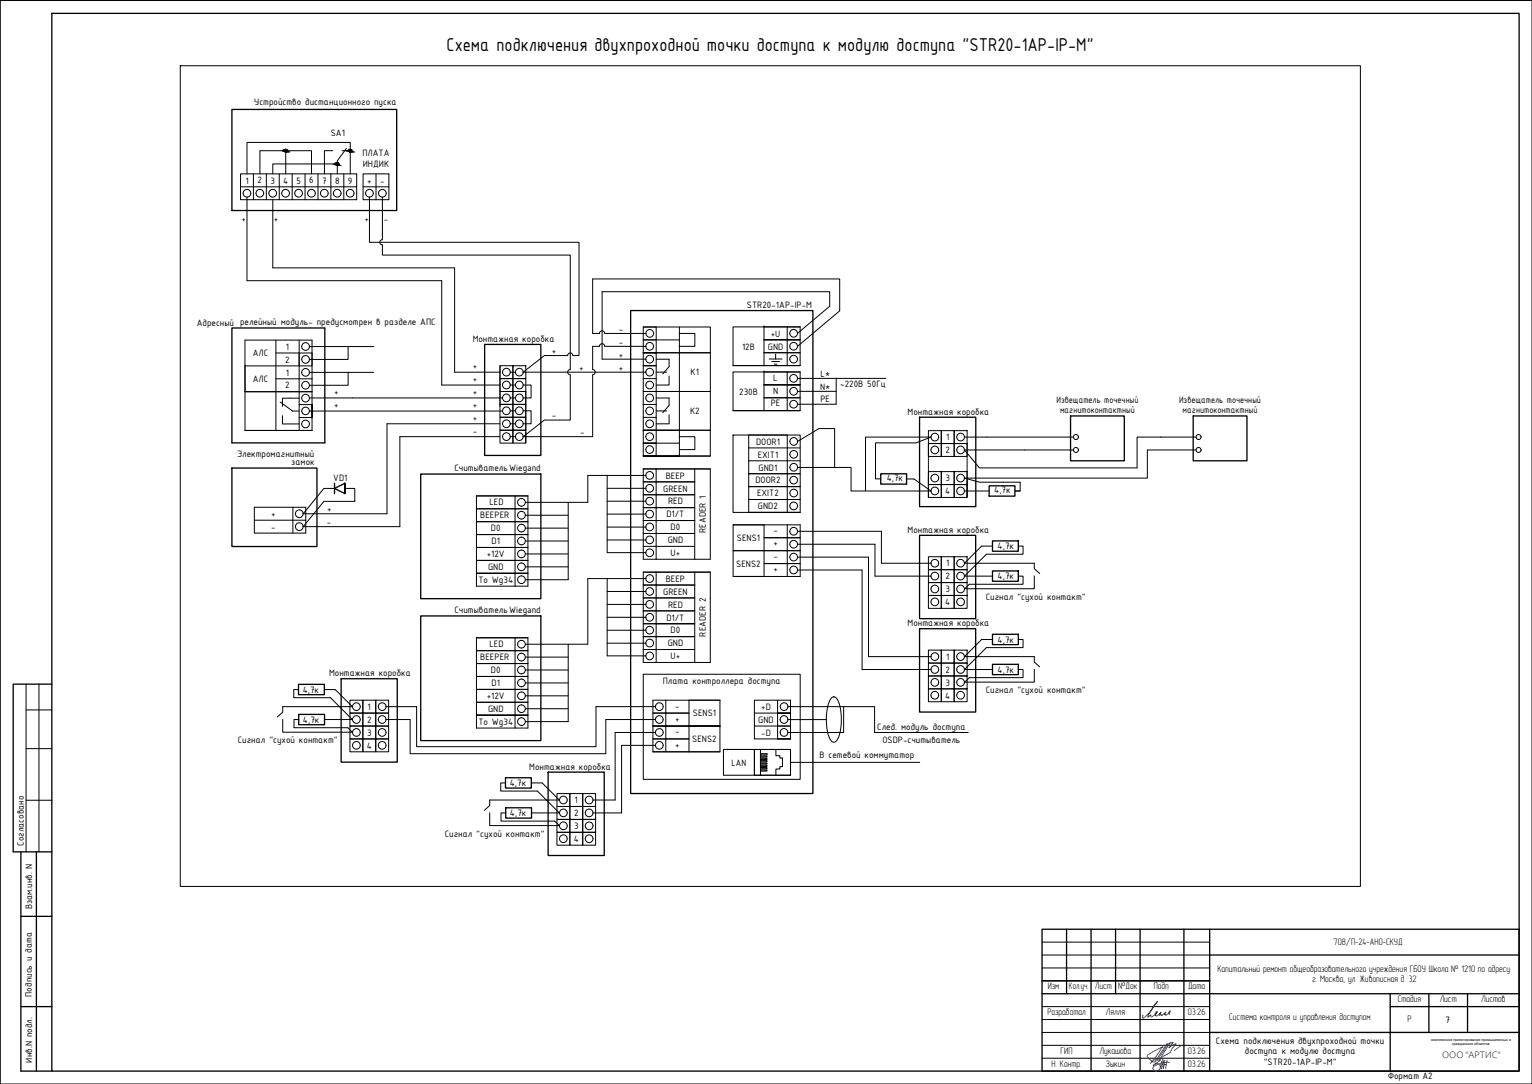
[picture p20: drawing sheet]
<svg xmlns="http://www.w3.org/2000/svg" width="594mm" height="420mm" viewBox="0 0 594 420" stroke-linecap="round" stroke-linejoin="round" font-family="sans-serif">
<defs><g id="words">
<text font-size="7.8" x="173.2" y="19.8">Схема подключения двухпроходной точки доступа к модулю доступа &quot;STR20-1AP-IP-M&quot;</text>
<g font-size="3.9">
<text x="98.6" y="40.7">Устройство дистанционного пуска</text>
<text x="128.2" y="52.7">SA1</text>
<text x="140.6" y="60.6">ПЛАТА</text>
<text x="140.7" y="64.8">ИНДИК</text>
<text x="95.2" y="71.1">1</text>
<text x="99.9" y="71">2</text>
<text x="104.9" y="71.1">3</text>
<text x="109.8" y="71.1">4</text>
<text x="114.9" y="71.1">5</text>
<text x="119.9" y="71">6</text>
<text x="124.9" y="71.1">7</text>
<text x="129.9" y="71.1">8</text>
<text x="134.9" y="71.1">9</text>
<text x="142.4" y="71.1">+</text>
<text x="147.4" y="71.1">-</text>
<text x="93.6" y="86.2">+</text>
<text x="106.2" y="86.2">+</text>
<text x="141.3" y="86.2">+</text>
<text x="148.8" y="86.2">-</text>
<text x="289.7" y="119.2">STR20-1AP-IP-M</text>
<text x="76.3" y="126.3">Адресный релейный модуль- предусмотрен в разделе АПС</text>
<text x="240" y="128.7">-</text>
<text x="298.9" y="130.5">+U</text>
<text x="110.9" y="135.6">1</text>
<text x="183.3" y="132.5">Монтажная коробка</text>
<text x="213.9" y="137.1">+</text>
<text x="240" y="133.7">-</text>
<text x="287.8" y="135.5">12В</text>
<text x="297.8" y="135.5">GND</text>
<text x="98" y="138.1">АЛС</text>
<text x="110.6" y="140.6">2</text>
<text x="183.4" y="142.9">+</text>
<text x="224.6" y="143.7">+</text>
<text x="240" y="143.7">+</text>
<text x="240" y="138.7">+</text>
<text x="98" y="148.1">АЛС</text>
<text x="110.9" y="145.6">1</text>
<text x="183.4" y="148.1">+</text>
<text x="267.8" y="145.5">К1</text>
<text x="299.9" y="147.6">L</text>
<text x="318.2" y="146">L*</text>
<text x="110.6" y="150.6">2</text>
<text x="129.6" y="153.2">+</text>
<text x="183.4" y="153.1">+</text>
<text x="286.6" y="152.9">230В</text>
<text x="299.8" y="152.5">N</text>
<text x="318" y="151">N*</text>
<text x="318.1" y="156">PE</text>
<text x="325.8" y="150.1">~220В 50Гц</text>
<text x="129.6" y="158.3">+</text>
<text x="183.4" y="158.2">+</text>
<text x="267.6" y="160.5">К2</text>
<text x="298.9" y="157.5">PE</text>
<text x="352" y="160.7">Монтажная коробка</text>
<text x="409.7" y="156.1">Извещатель точечный</text>
<text x="411" y="160.2">магнитоконтактный</text>
<text x="457.2" y="156.1">Извещатель точечный</text>
<text x="458.6" y="160.2">магнитоконтактный</text>
<text x="183.4" y="163.1">+</text>
<text x="213.9" y="162.1">-</text>
<text x="183.4" y="168.1">-</text>
<text x="225" y="168.5">-</text>
<text x="293.2" y="172.4">DOOR1</text>
<text x="366.9" y="170.7">1</text>
<text x="91.9" y="177.2">Электромагнитный</text>
<text x="293.8" y="177.4">EXIT1</text>
<text x="366.6" y="175.7">2</text>
<text x="112.9" y="180.4">замок</text>
<text x="176.2" y="182.5">СчитывательWiegand</text>
<text x="258.2" y="185.5">BEEP</text>
<text x="294.2" y="182.4">GND1</text>
<text x="129.3" y="186.5">VD1</text>
<text x="257.2" y="190.5">GREEN</text>
<text x="292.9" y="187.4">DOOR2</text>
<text x="343.8" y="186.6">4,7к</text>
<text x="366.5" y="191.6">4</text>
<text x="366.6" y="186.6">3</text>
<text x="385.5" y="191.3">4,7к</text>
<text x="189.8" y="195.9">LED</text>
<text x="259.1" y="195.5">RED</text>
<text x="293.6" y="192.4">EXIT2</text>
<text x="293.9" y="197.4">GND2</text>
<text x="105.2" y="200.4">+</text>
<text x="126.7" y="203.4">-</text>
<text x="126.8" y="198.6">+</text>
<text x="186.3" y="200.9">BEEPER</text>
<text x="258.4" y="200.5">D1/T</text>
<text x="105.2" y="205.4">-</text>
<text x="190.4" y="206">D0</text>
<text x="260" y="205.5">D0</text>
<text x="273.7" y="206.5" transform="rotate(-90 273.7 206.5)">READER 1</text>
<text x="285.8" y="209.7">SENS1</text>
<text x="299.9" y="206.7">-</text>
<text x="351.9" y="206.5">Монтажная коробка</text>
<text x="188.7" y="216">+12V</text>
<text x="190.6" y="210.9">D1</text>
<text x="258.9" y="210.5">GND</text>
<text x="260" y="215.5">U+</text>
<text x="299.9" y="211.8">+</text>
<text x="386.9" y="212.9">4,7к</text>
<text x="189.2" y="221">GND</text>
<text x="285.5" y="219.7">SENS2</text>
<text x="299.9" y="216.7">-</text>
<text x="299.9" y="221.8">+</text>
<text x="366.9" y="219.6">1</text>
<text x="185.5" y="226">To Wg34</text>
<text x="258.2" y="225.5">BEEP</text>
<text x="366.6" y="224.6">2</text>
<text x="386.9" y="224.6">4,7к</text>
<text x="257.2" y="230.5">GREEN</text>
<text x="366.6" y="229.6">3</text>
<text x="382.3" y="232.6">Сигнал &quot;сухой контакт&quot;</text>
<text x="176.2" y="237.5">СчитывательWiegand</text>
<text x="259.1" y="235.5">RED</text>
<text x="366.5" y="234.5">4</text>
<text x="258.4" y="240.5">D1/T</text>
<text x="260" y="245.5">D0</text>
<text x="351.9" y="242.7">Монтажная коробка</text>
<text x="189.8" y="250.9">LED</text>
<text x="258.9" y="250.5">GND</text>
<text x="273.7" y="246.8" transform="rotate(-90 273.7 246.8)">READER 2</text>
<text x="386.9" y="249.1">4,7к</text>
<text x="186.3" y="255.9">BEEPER</text>
<text x="260" y="255.5">U+</text>
<text x="366.9" y="255.8">1</text>
<text x="127.6" y="262.1">Монтажная коробка</text>
<text x="190.4" y="260.9">D0</text>
<text x="366.6" y="260.8">2</text>
<text x="386.9" y="260.8">4,7к</text>
<text x="117.4" y="268.5">4,7к</text>
<text x="190.6" y="266">D1</text>
<text x="257" y="265.1">Плата контроллера доступа</text>
<text x="366.6" y="265.7">3</text>
<text x="382.3" y="268.8">Сигнал &quot;сухой контакт&quot;</text>
<text x="142.6" y="275.1">1</text>
<text x="188.7" y="271">+12V</text>
<text x="189.2" y="275.9">GND</text>
<text x="261.8" y="274.7">-</text>
<text x="295.2" y="275.1">+D</text>
<text x="366.5" y="270.7">4</text>
<text x="117.5" y="280.2">4,7к</text>
<text x="142.3" y="280.2">2</text>
<text x="185.5" y="280.9">To Wg34</text>
<text x="261.8" y="279.8">+</text>
<text x="268.7" y="277.6">SENS1</text>
<text x="294" y="280.1">GND</text>
<text x="142.3" y="285.2">3</text>
<text x="261.8" y="284.7">-</text>
<text x="268.4" y="287.7">SENS2</text>
<text x="295.2" y="285.2">-D</text>
<text x="340.2" y="282.9">След. модуль доступа</text>
<text x="342.2" y="287.8">OSDP-считыватель</text>
<text x="92.2" y="288.2">Сигнал &quot;сухой контакт&quot;</text>
<text x="142.2" y="290.2">4</text>
<text x="261.8" y="289.8">+</text>
<text x="317.8" y="293.9">В сетевой коммутатор</text>
<text x="205.2" y="298.3">Монтажная коробка</text>
<text x="283.7" y="296.7">LAN</text>
<text x="197.7" y="304.7">4,7к</text>
<text x="222.8" y="311.3">1</text>
<text x="197.8" y="316.4">4,7к</text>
<text x="222.6" y="316.4">2</text>
<text x="222.6" y="321.4">3</text>
<text x="9.3" y="327.9" transform="rotate(-90 9.3 327.9)">Согласовано</text>
<text x="172.5" y="324.4">Сигнал &quot;сухой контакт&quot;</text>
<text x="222.5" y="326.3">4</text>
<text x="12.4" y="352.5" transform="rotate(-90 12.4 352.5)">Взам.инв. N</text>
<text x="12.4" y="386.3" transform="rotate(-90 12.4 386.3)">Подпись и дата</text>
<text x="560.5" y="396.3">7</text>
<text x="471.5" y="404.5">Схема подключения двухпроходной точки</text>
<text x="12.5" y="411.9" transform="rotate(-90 12.5 411.9)">Инв.N подл.</text>
<text x="482.8" y="408.7">доступа к модулю доступа</text>
<text x="490.1" y="412.8">&quot;STR20-1AP-IP-M&quot;</text>
<text x="538.1" y="418.2">Формат А2</text>
</g>
<text font-size="3.8" x="559.2" y="410">ООО &quot;АРТИС&quot;</text>
<g font-size="3.7">
<text x="517.1" y="366.2">708/П-24-АНО-СКУД</text>
<text x="472.1" y="376.6">Капитальный ремонт общеобразовательного учреждения ГБОУ Школа № 1210 по адресу:</text>
<text x="406.3" y="383.5">Изм.</text>
<text x="414.5" y="383.5">Кол.уч.</text>
<text x="424.5" y="383.5">Лист</text>
<text x="433.6" y="383.5">№Док</text>
<text x="447.4" y="383.5">Подп.</text>
<text x="460.7" y="383.5">Дата</text>
<text x="508.8" y="380.8">г. Москва, ул. Живописная д. 32</text>
<text x="542" y="388.5">Стадия</text>
<text x="558.3" y="388.5">Лист</text>
<text x="574.4" y="388.5">Листов</text>
<text x="406.1" y="393.5">Разработал</text>
<text x="428.9" y="393.5">Лялля</text>
<text x="460.7" y="393.5">03.26</text>
<text x="476.7" y="395.3">Система контроля и управления доступом</text>
<text x="545.8" y="396">Р</text>
<text x="407.7" y="413.7">Н. Контр.</text>
<text x="411.3" y="408.5">ГИП</text>
<text x="426.3" y="408.5">Лукашова</text>
<text x="428.9" y="413.5">Зыкин</text>
<text x="460.7" y="408.5">03.26</text>
<text x="460.7" y="413.5">03.26</text>
</g>
<g font-size="1.4">
<text x="554.9" y="403.3">комплексное проектирование промышленных и</text>
<text x="563.2" y="405">гражданских объектов</text>
</g>
</g></defs>
<g fill="none" stroke="#000" stroke-width=".39">
<path d="M69.9 25.5h457.6v318.1h-457.6zM110.8 58.4v9M129 58.4h-3.2v9M132.6 58.4h3.2M134.3 57.5l-3.5 4.8v5.1M93.3 67.4h45v10h-45zM93.3 72.4h45M95.8 67.4v-12.2h40v12.2M98.3 67.4v10M100.8 67.4v-9h20v9M103.3 67.4v10M108.3 67.4v10"/>
<path d="M113.3 67.4v10M118.3 67.4v10M123.3 67.4v10M128.3 67.4v10M130.8 63.5h-25v3.9M133.3 67.4v10M140.8 67.4h10v10h-10zM140.8 72.4h10M145.8 67.4v10M229.8 108.1v21.1M107 136.8h14v5h-26v-10h26v15M107 131.8v35"/>
<path d="M116 136.8v5M116 131.8v25M120 134.3h24.9M135 134.3v5h-15M233.5 139.2h16.9M249.4 136.7h26.1v30.1h-26.1h14.1M249.4 136.7h5.1l-.1 40.1M249.4 131.7h14.1M254.4 139.2h5.1v2.9l-2.5 2.8M254.5 126.7h-5.1h5.1v10h-5.1M263.5 126.7v50.1h-9.1h21M263.5 129.2h5.9v5h-5.9"/>
<path d="M296.3 126.7h.1M296.3 126.7h-12v15M296.3 126.7h14M296.3 126.7v15M296.3 136.7h14M296.3 126.7h9M296.3 131.7h14M298.3 139.1h5M300.8 137.3v1.8M305.3 131.7h5h-5M95 151.8h26v10v-5h-5M95 151.8v15h26v-5h-5"/>
<path d="M107 146.8h14M108.7 155.8l4.8 3.5h2.5M116 154.3h-6.5v3.2M116 156.8v10M120 154.2h74.9M120 144.3h24.9M121 146.8v5h-26v-10v10M135 144.3v5h-15M193.9 141.8h5v4.9h-5zM193.9 156.7h5v5h-5zM193.9 151.7h5v5h-5zM193.9 146.7h5v5h-5z"/>
<path d="M198.9 151.7h5v5h-5zM198.9 156.7h5v5h-5zM198.9 146.7h5v5h-5zM198.9 141.8h5v4.9h-5zM249.4 151.7h26.1M249.4 156.8h5.1M249.4 146.7h5M254.4 141.8h-5h5.1M254.4 144.3h4.1M254.5 154.3h5v2.8l-2.5 2.9M254.5 159.3h4M259.5 145.8v3.4h-5"/>
<path d="M284.3 141.7h26v-15h-5v15M284.3 141.7h26M284.3 159.2h26v-15h-5v15M284.3 159.2h26M296.3 144.2h.1M296.3 144.2h-12v15M296.3 144.2h14M296.3 144.2v15M296.3 149.2h14M296.3 144.2h9M296.3 154.2h14M299.3 140.1h3"/>
<path d="M300.3 141.2h1M305.3 149.2h5h-5M309.3 151.7h15M309.3 146.7h34.1M324.3 146.7l-.1 10h-14.9M109.5 161.1v3.2h6.5M193.9 161.7h5v5.1h-5zM193.9 166.8h5v4.9h-5zM198.9 161.7h5v5.1h-5zM198.9 166.8h5v4.9h-5zM249.4 161.8h5M249.4 176.8h5.1"/>
<path d="M249.4 171.8h14.1M254.4 176.8h-5h5M259.5 160.8v3.5h-5M290.3 178.6v5h15v10h5h-5M290.3 178.6v-10h15v15h5h-20v5M290.3 173.6h20M290.3 178.6h20M317.6 166.1l-8.3 5M323.7 166.1v15M360 166.9h5v5h-5zM360 171.9h5v5h-5zM361 169.4l-5.7 2.3h-15.8v13.9h2"/>
<path d="M365 166.9h5v5h-5zM365 171.9h5v5h-5zM370 166.9h5v5h-5zM370 171.9h5v5h-5zM374 174.4l5.8 7h61.1M374 174.4h23.4M98.6 196.6h20v10h-20zM113.6 196.6v10M117.6 199.1h32.5M129.7 189.3h-4.1l-8 9.8M133.7 189.3h3.9v5h-12l-8 9.8M184.8 197.2h19.9h-5v5"/>
<path d="M184.8 192.2h19.9M184.8 192.2h14.9M184.8 192.2v35h14.9M203.7 199.7h16.6M203.7 194.7h24.2M204.7 192.2h-5v5M204.7 192.2v35h-5v-5h5M220.3 194.7v30h-16.6M227.9 184.3h22.5M235.5 189.3h14.9M235.5 184.3v29.9h14.9M235.5 194.3h14.9"/>
<path d="M235.5 199.3h14.9M249.4 181.8v35h26v-35M249.4 191.8h20zM249.4 181.8h26M249.4 196.8h20M249.4 186.8h20M249.4 181.8h5M254.4 181.8h21M254.4 181.8v25M269.4 181.8v35M290.3 193.6h15v5h5h-20zM290.3 188.6v5h15"/>
<path d="M290.3 188.6h20M351.6 185.7h2.8l6.6 4.6M360 182.8h5v5h-5zM360 187.8h5v5h-5zM365 182.8h5v5h-5zM365 187.8h5v5h-5zM370 182.8h5v5h-5zM370 187.8h5v5h-5zM374 185.3l5.9 1.6h15.7v3.4h-2M374 190.3h9.6M393.8 190.3h1.8M98.6 201.6h20"/>
<path d="M117.6 204.1h37.5M184.8 212.2h19.9h-5v5h-14.9h19.9h-5v5M184.8 202.2h19.9h-5v5h-14.9h19.9h-5v5M203.7 204.7h16.6M203.7 209.7h16.6M203.7 214.7h16.6M203.7 219.7h16.6M235.4 209.3h15M235.5 204.3h14.9M249.4 201.8h5M249.4 211.8h20M269.4 201.8h-15h15"/>
<path d="M269.4 206.8h-20h5v10M296.3 203.4v20h-12v-10h12M296.3 218.4h14M296.3 208.4h14M305.3 203.4v20M309.3 205.9h32.5M309.3 210.9h30M309.3 215.9h27.5M310.3 213.4h-26v-10h26v20h-5M341.8 218.3h19.2M360 215.8h5v5h-5zM365 215.8h5v5h-5z"/>
<path d="M370 215.8h5v5h-5zM374 218.3h27.1M384.9 211.7h-4.2l-6.7 6.6M394.9 211.7h1.8v3.1h-14.2l-8.5 8.5M184.8 222.2h19.9zM235.5 224.3v29.9h14.9M235.5 229.3h14.9M235.5 234.3h14.9M235.5 239.3h14.9M249.4 221.8v35h26v-35M249.4 231.8h20zM249.4 221.8h26"/>
<path d="M249.4 236.8h20M249.4 226.8h20M249.4 221.8h5M250.4 224.3h-22.5v25.4h-24.2M254.4 221.8h21M254.4 221.8v25M269.4 221.8v35M284.3 223.4h21M309.3 220.9h25M339.3 223.3h21.7M360 220.8h5v5h-5zM360 225.8h5v5h-5z"/>
<path d="M360 230.8h5v5h-5zM365 220.8h5v5h-5zM365 225.8h5v5h-5zM365 230.8h5v5h-5zM370 220.8h5v5h-5zM370 225.8h5v5h-5zM370 230.8h5v5h-5zM374 223.3h10.9M394.9 223.3h1.8v3.2h-20.8l-1.9 1.8M401.1 223.2v5h-27.1M184.8 257.2h19.9h-5v5h-14.9h19.9h-5v5M184.8 252.2h19.9h-5v5"/>
<path d="M184.8 247.2h19.9M184.8 247.2v35h14.9M184.8 247.2h14.9M203.7 254.7h16.6M203.7 259.7h16.6M204.7 247.2h-5v5M204.7 247.2v35h-5v-5h5M220.3 249.7v30h-16.6M235.4 249.3h15M235.5 244.3h14.9M249.4 241.8h5M249.4 251.8h20"/>
<path d="M254.4 241.8h15h-15M269.4 246.8h-20h5v10M334.3 259.5h26.7M336.8 254.5h24.2M360 252h5v5h-5zM360 257h5v5h-5zM365 252h5v5h-5zM365 257h5v5h-5zM370 252h5v5h-5zM370 257h5v5h-5zM374 254.5h27.1M374 259.5h10.9"/>
<path d="M384.9 247.9h-4.2l-6.7 6.6M394.9 259.5h1.8v3.2h-20.8l-1.9 1.8M394.9 247.9h1.8v3.1h-14.2l-8.5 8.5M401.1 259.4v5h-27.1M109.6 278.8v5h27.1M109.6 273.9h27.1M115.8 267.3h-1.9v3.1h14.2l8.5 8.5M115.8 278.9h-1.8v3.2h20.9l1.8 1.8M125.8 267.3h4.2l6.6 6.6M125.8 278.9h10.9M135.7 271.4h5v5h-5zM135.7 276.4h5v5h-5z"/>
<path d="M140.7 271.4h5v5h-5zM140.7 276.4h5v5h-5zM145.7 271.4h5v5h-5zM145.7 276.4h5v5h-5zM149.7 278.9h9.3M149.7 273.9h11.9M184.8 267.2h19.9h-5v5h-14.9h19.9h-5v5M184.8 277.2h19.9zM203.7 264.7h16.6M203.7 269.7h16.6M203.7 274.7h16.6M231.1 273.9h23.1"/>
<path d="M234.9 278.9h19.3M253.2 276.4h14M258.2 271.4h9v10M258.2 271.4h-5v20M258.2 271.4v20M267.2 271.4h12v20M292.5 276.4h14h-5M292.5 271.4v15h14M301.5 271.4v15M305.5 273.9h33.6M322.5 270.5a1.5 1.5 0 0 1 2.4 1 20.4 20.4 0 0 1-.3 15.4 1.44 1.44 0 0 1-1.5 .8 1.44 1.44 0 0 1-1.2-1.2 19.9 19.9 0 0 1 .4-15.8zM327.1 273.9v10"/>
<path d="M360 262h5v5h-5zM360 267h5v5h-5zM365 262h5v5h-5zM365 267h5v5h-5zM370 262h5v5h-5zM370 267h5v5h-5zM135.7 281.4h5v5h-5zM135.7 286.4h5v5h-5zM140.7 281.4h5v5h-5zM140.7 286.4h5v5h-5zM145.7 281.4h5v5h-5zM145.7 286.4h5v5h-5z"/>
<path d="M238.5 283.9h15.7M241 288.9h13.2M253.2 281.4h14M253.2 281.4h26h-12M253.2 291.4h14M253.2 291.4h26M253.2 281.4h14v10M253.2 286.4h14M267.2 291.4h12M280.5 290.5h12h-12v10h12M292.5 281.4h14M306.5 295.5h50.2"/>
<path d="M189.9 315v5h27.1M189.9 310.1h27.1M196 303.5h-1.8v3.1h14.2l8.5 8.5M196.1 315.1h-1.8v3.2h20.8l1.9 1.8M206 303.5h4.2l6.7 6.6M206.1 315.1h10.9M216 307.6h5v5h-5zM216 312.6h5v5h-5zM216 317.6h5v5h-5zM221 307.6h5v5h-5zM221 312.6h5v5h-5zM221 317.6h5v5h-5z"/>
<path d="M226 307.6h5v5h-5zM226 312.6h5v5h-5zM226 317.6h5v5h-5zM230 315.1h11M230 310.1h8.5M216 322.6h5v5h-5zM221 322.6h5v5h-5zM226 322.6h5v5h-5z"/>
<circle cx="110.8" cy="58.4" r=".5"/>
<circle cx="135.8" cy="58.4" r=".5"/>
<circle cx="95.8" cy="74.9" r="1.49"/>
<circle cx="100.8" cy="74.9" r="1.49"/>
<circle cx="105.8" cy="74.9" r="1.49"/>
<circle cx="110.7" cy="74.9" r="1.49"/>
<circle cx="115.8" cy="74.9" r="1.49"/>
<circle cx="120.8" cy="74.9" r="1.49"/>
<circle cx="125.8" cy="74.9" r="1.49"/>
<circle cx="130.8" cy="74.9" r="1.49"/>
<circle cx="130.8" cy="63.5" r=".5"/>
<circle cx="135.8" cy="74.9" r="1.49"/>
<circle cx="143.3" cy="74.9" r="1.49"/>
<circle cx="148.3" cy="74.9" r="1.49"/>
<circle cx="118.5" cy="134.3" r="1.49"/>
<circle cx="118.5" cy="139.3" r="1.49"/>
<circle cx="251.9" cy="134.2" r="1.49"/>
<circle cx="251.9" cy="139.2" r="1.49"/>
<circle cx="252" cy="129.2" r="1.49"/>
<circle cx="307.7" cy="134.2" r="1.49"/>
<circle cx="307.7" cy="129.2" r="1.49"/>
<circle cx="307.7" cy="139.2" r="1.49"/>
<circle cx="118.5" cy="149.3" r="1.49"/>
<circle cx="118.5" cy="154.3" r="1.49"/>
<circle cx="118.5" cy="144.3" r="1.49"/>
<circle cx="118.5" cy="159.3" r="1.47"/>
<circle cx="196.4" cy="144.2" r="1.49"/>
<circle cx="196.4" cy="159.2" r="1.49"/>
<circle cx="196.4" cy="149.2" r="1.49"/>
<circle cx="196.4" cy="154.2" r="1.49"/>
<circle cx="201.4" cy="159.2" r="1.49"/>
<circle cx="201.4" cy="144.2" r="1.49"/>
<circle cx="201.4" cy="154.2" r="1.49"/>
<circle cx="201.4" cy="149.2" r="1.49"/>
<circle cx="251.9" cy="149.2" r="1.49"/>
<circle cx="251.9" cy="154.3" r="1.49"/>
<circle cx="251.9" cy="159.3" r="1.49"/>
<circle cx="251.9" cy="144.2" r="1.49"/>
<circle cx="307.7" cy="156.7" r="1.49"/>
<circle cx="307.7" cy="146.7" r="1.49"/>
<circle cx="307.7" cy="151.7" r="1.49"/>
<circle cx="118.5" cy="164.3" r="1.49"/>
<circle cx="196.4" cy="169.2" r="1.49"/>
<circle cx="196.4" cy="164.2" r="1.49"/>
<circle cx="201.4" cy="169.2" r="1.49"/>
<circle cx="201.4" cy="164.2" r="1.49"/>
<circle cx="251.9" cy="174.3" r="1.49"/>
<circle cx="251.9" cy="164.3" r="1.49"/>
<circle cx="251.9" cy="169.3" r="1.49"/>
<circle cx="307.8" cy="176.1" r="1.49"/>
<circle cx="307.8" cy="171.1" r="1.49"/>
<circle cx="362.5" cy="174.4" r="1.49"/>
<circle cx="362.5" cy="169.4" r="1.49"/>
<circle cx="372.5" cy="169.4" r="1.49"/>
<circle cx="372.5" cy="174.4" r="1.49"/>
<circle cx="417.2" cy="169.4" r=".96"/>
<circle cx="417.2" cy="174.4" r=".96"/>
<circle cx="464.8" cy="169.4" r=".96"/>
<circle cx="464.8" cy="174.4" r=".96"/>
<circle cx="116.1" cy="199.1" r="1.49"/>
<circle cx="202.2" cy="194.7" r="1.49"/>
<circle cx="202.2" cy="199.7" r="1.49"/>
<circle cx="251.9" cy="199.3" r="1.49"/>
<circle cx="251.9" cy="194.3" r="1.49"/>
<circle cx="251.9" cy="189.3" r="1.49"/>
<circle cx="251.9" cy="184.3" r="1.49"/>
<circle cx="307.8" cy="186.1" r="1.49"/>
<circle cx="307.8" cy="196.1" r="1.49"/>
<circle cx="307.8" cy="181.1" r="1.49"/>
<circle cx="307.8" cy="191.1" r="1.49"/>
<circle cx="362.5" cy="185.3" r="1.49"/>
<circle cx="362.5" cy="190.3" r="1.49"/>
<circle cx="372.5" cy="190.3" r="1.49"/>
<circle cx="372.5" cy="185.3" r="1.49"/>
<circle cx="116.1" cy="204.1" r="1.49"/>
<circle cx="202.2" cy="209.7" r="1.49"/>
<circle cx="202.2" cy="204.7" r="1.49"/>
<circle cx="202.2" cy="219.7" r="1.49"/>
<circle cx="202.2" cy="214.7" r="1.49"/>
<circle cx="251.9" cy="214.3" r="1.49"/>
<circle cx="251.9" cy="204.2" r="1.49"/>
<circle cx="251.9" cy="209.3" r="1.49"/>
<circle cx="307.8" cy="210.9" r="1.49"/>
<circle cx="307.8" cy="215.9" r="1.49"/>
<circle cx="307.8" cy="205.9" r="1.49"/>
<circle cx="362.5" cy="218.3" r="1.49"/>
<circle cx="372.5" cy="218.3" r="1.49"/>
<circle cx="202.2" cy="224.7" r="1.49"/>
<circle cx="251.9" cy="234.3" r="1.49"/>
<circle cx="251.9" cy="229.2" r="1.49"/>
<circle cx="251.9" cy="239.3" r="1.49"/>
<circle cx="251.9" cy="224.3" r="1.49"/>
<circle cx="307.8" cy="220.9" r="1.49"/>
<circle cx="362.5" cy="228.3" r="1.49"/>
<circle cx="362.5" cy="233.3" r="1.49"/>
<circle cx="362.5" cy="223.3" r="1.49"/>
<circle cx="372.5" cy="233.3" r="1.49"/>
<circle cx="372.5" cy="228.3" r="1.49"/>
<circle cx="372.5" cy="223.3" r="1.49"/>
<circle cx="202.2" cy="259.7" r="1.49"/>
<circle cx="202.2" cy="254.7" r="1.49"/>
<circle cx="202.2" cy="249.7" r="1.49"/>
<circle cx="251.9" cy="254.2" r="1.49"/>
<circle cx="251.9" cy="249.2" r="1.49"/>
<circle cx="251.9" cy="244.3" r="1.49"/>
<circle cx="362.5" cy="254.5" r="1.49"/>
<circle cx="362.5" cy="259.5" r="1.49"/>
<circle cx="372.5" cy="259.5" r="1.49"/>
<circle cx="372.5" cy="254.5" r="1.49"/>
<circle cx="138.2" cy="278.9" r="1.49"/>
<circle cx="138.2" cy="273.9" r="1.49"/>
<circle cx="148.2" cy="273.9" r="1.49"/>
<circle cx="148.2" cy="278.9" r="1.49"/>
<circle cx="202.2" cy="269.7" r="1.49"/>
<circle cx="202.2" cy="274.7" r="1.49"/>
<circle cx="202.2" cy="279.7" r="1.49"/>
<circle cx="202.2" cy="264.7" r="1.49"/>
<circle cx="255.7" cy="278.9" r="1.49"/>
<circle cx="255.7" cy="273.9" r="1.49"/>
<circle cx="304" cy="278.9" r="1.49"/>
<circle cx="304" cy="273.9" r="1.49"/>
<circle cx="362.5" cy="269.5" r="1.49"/>
<circle cx="362.5" cy="264.5" r="1.49"/>
<circle cx="372.5" cy="264.5" r="1.49"/>
<circle cx="372.5" cy="269.5" r="1.49"/>
<circle cx="138.2" cy="283.9" r="1.49"/>
<circle cx="138.2" cy="288.9" r="1.49"/>
<circle cx="148.2" cy="283.9" r="1.49"/>
<circle cx="148.2" cy="288.9" r="1.49"/>
<circle cx="255.7" cy="283.9" r="1.49"/>
<circle cx="255.7" cy="288.9" r="1.49"/>
<circle cx="304" cy="283.9" r="1.49"/>
<circle cx="218.5" cy="310.1" r="1.49"/>
<circle cx="218.5" cy="315.1" r="1.49"/>
<circle cx="228.5" cy="315.1" r="1.49"/>
<circle cx="228.5" cy="310.1" r="1.49"/>
<circle cx="218.5" cy="325.1" r="1.49"/>
<circle cx="218.5" cy="320.1" r="1.49"/>
<circle cx="228.5" cy="320.1" r="1.49"/>
<circle cx="228.5" cy="325.1" r="1.49"/>
</g>
<!-- layer: 0 -->
<g fill="none" stroke="#000" stroke-width=".39">
<path d="M95.8 76.4v32.4M105.8 77.4v26.4M325.6 110.2v10.3l-16.3 13.7M229.8 129.2h2.7a1.01 1.01 0 0 1 1-1 1.01 1.01 0 0 1 1 1h16M249.4 126.7v50.1M250.5 134.2h-16a1.01 1.01 0 0 0-1-1 1.01 1.01 0 0 0-1 1h-2.7v9a1.01 1.01 0 0 1 1 1 1.01 1.01 0 0 1-1 1v24h-26.9M254.5 126.7h21v10M309.3 129.2l12.4-10.5v-5.6h-88.2v26.1M171.3 149.2h22.6M193.9 143.7v.6h-17.6M193.9 141.8v.2M193.9 142.2v.5"/>
<path d="M193.9 143v.5M193.9 144.5v.5M193.9 145.3v.5M193.9 146v.5M193.9 146.8v.5M193.9 147.5v.5M193.9 148.3v.5M193.9 149v.5M193.9 149.8v.5M193.9 150.5v.5M193.9 151.3v.5M193.9 152v.5"/>
<path d="M193.9 152.8v.5M193.9 153.5v.5M193.9 154.3v.5M193.9 155v.6M193.9 155.8v.5M193.9 156.5v.6M193.9 157.3v.2M197.9 159.2h2M197.9 154.2h2M197.9 149.2h2M197.9 144.3h2M202.9 159.2h3v5.1h-3"/>
<path d="M202.9 149.2h3v5h-3M202.9 144.3h47.6M203.9 151.7v.6M203.9 152.6v.5M203.9 153.4v.4M203.9 154.1v.5M203.9 154.9v.5M203.9 155.6v.5M203.9 156.4v.5M203.9 157.1v.5M203.9 157.9v.5M203.9 158.6v.5"/>
<path d="M203.9 159.4v.5M221.1 143.2a1.01 1.01 0 0 0-1 1 1.01 1.01 0 0 0 1 1M193.9 169.2h-38.8v34.9M193.9 164.3h-43.8v34.8M197.9 169.2h2M197.9 164.3h2M203.9 160.1v.5M203.9 160.9v.5M203.9 161.6v.5M203.9 162.4v.5M203.9 163.1v.5M203.9 163.9v.5"/>
<path d="M203.9 164.6v.5M203.9 165.4v.5M203.9 166.1v.7M203.9 167.4v4.3M254.5 166.8h20.9v10M263.5 169.3h5.9v5h-5.9M284.3 168.6h26v30h-26zM317.6 166.1h6.1M360 171.9v.3M360 172.5v.5M360 173.2v.5M360 174v.5"/>
<path d="M360 174.8v.4M360 175.5v.5M360 176.3v.5M360 177v.5M360 177.8v.5M360 178.5v.5M360 179.3v.5M361 169.4h-25.4v20.8M374 169.4h42.3M375 171.9v.3M375 172.5v.5M375 173.2v.5"/>
<path d="M375 174v.5M375 174.8v.4M375 175.5v.5M375 176.3v.5M375 177v.5M375 177.8v.5M375 178.5v.5M375 179.3v.5M397.4 174.4h18.9M450.1 169.4h13.7M450.3 169.4h-9.4v12M463.8 174.4h-18.9v10.9h-70.9"/>
<path d="M227.9 184.3v10.4M309.3 181.2h20.7v9.1h31M360 180v.5M360 180.8v.5M360 181.5v.5M360 182.3v.5M360 183v.5M360 183.8v.5M360 184.5v8.3M375 180v.5M375 180.8v.5M375 181.5v.5"/>
<path d="M375 182.3v.5M375 183v.5M375 183.8v.5M375 184.5v.5M375 185.3v.5M375 186v6.8M336.8 215.9v38.6M339.3 210.9v12.4M341.8 205.9v12.4M401.1 218.3v2.1l2.1 1.9M334.3 220.9v38.6M401.1 254.5v2.1l2.1 1.9"/>
<path d="M10.1 275.2h10M10.1 265.2v65M15.1 265.2v65M109.6 273.9v2.1l-2.1 1.9M159 278.9v13.2h75.9v-13.2M161.6 273.9v15.5h69.5v-15.5M249.4 261.3h60.9v40.8h-60.9zM292.5 271.4h14v15h-5M305.5 278.9h14.9M339.1 273.9v10h36.3M10.1 290.2h10M238.5 283.9v26.2"/>
<path d="M241 288.9v26.2M292.5 290.5h14v10h-14zM294.9 293h2.5v.5h-2.5M294.9 293.9h2.5v.5h-2.5M294.9 294.8h2.5v.5h-2.5M294.9 295.7h2.5v.5h-2.5M294.9 296.6h2.5v.5h-2.5M294.9 297.5h2.5v.5h-2.5M294.9 298.4h2.5v.5h-2.5M294.9 290.5v10M294.9 292.1h2.5v.5h-2.5M300.9 290.5v2.4h1.5v.9h1v3.4h-1v.9h-1.5v2.4"/>
<path d="M305.5 283.9h21.6M10.1 310.2h10M189.9 310.1v2.1l-2.1 1.9"/>
</g>
<g fill="none" stroke="#000" stroke-width=".51">
<path d="M89.9 42.4h63.9v39.2h-63.9zM89.9 127.1h36.1v44.6h-36.1zM187.9 133.5h21.8v43h-21.8zM244.6 120.4h70.6v187.2h-70.6zM356.6 161.7h21.8v34.7h-21.8zM415.1 161.2h20.9v17.4h-20.9zM462.7 161.2h20.8v17.4h-20.8zM89.9 181.4h33v30.4h-33zM129.7 187.3v4M133.7 187.3l-4 2 4 2v-4v4M163.1 183.7h46.6v48.4h-46.6zM341.5 183.6h10.1v4h-10.1z"/>
<path d="M383.6 188.3h10v4h-10zM356.6 207.5h21.7v32.3h-21.7zM384.9 209.7h10v4h-10zM163.1 238.7h46.6v48.4h-46.6zM384.9 221.3h10v4h-10zM356.6 243.7h21.7v32.3h-21.7zM384.9 257.5h10v4h-10zM384.9 245.9h10v4h-10zM115.8 265.3h10v4h-10zM115.8 276.9h10v4h-10zM132.3 263.1h21.7v32.3h-21.7zM212.5 299.3h21.8v32.3h-21.8z"/>
<path d="M196 301.5h10v4h-10zM196.1 313.1h10v4h-10z"/>
</g>
<path d="M143.3 76.4v17.5h81.2v43.9h-2.4M148.3 76.4v16.5M148.3 92.9a1.01 1.01 0 0 0-1 1 1.01 1.01 0 0 0 1 1M148.3 94.9v4h72.8v44.3M95.8 108.8h75.5v40.4M105.8 103.8h70.5v40.5M229.8 108.1h95.8v2.1M220.1 137.8a1.01 1.01 0 0 1 1-1 1.01 1.01 0 0 1 1 1M220.1 137.8h-9l-8.2 6.5M120 159.3h74.9M221.1 145.2v17.6h-10l-8.2 6.4" fill="none" stroke="#000" stroke-width=".39"/>
<g fill="#000" stroke="#000" stroke-width=".39">
<path d="M110.7 57.9h.2zM110.8 58.8h.3zM135.7 57.9h.2zM130.7 63.1h.3z"/>
<path d="M110.3 58.4l.5 .1zM110.3 58.4l.5 .1z"/>
<path d="M110.3 58.5l.5 .1zM110.3 58.5l.5 .1z"/>
<path d="M110.3 58.6l.5 .1zM110.3 58.6l.5 .1z"/>
<path d="M110.4 58.7l.4 .1zM110.4 58.7l.4 .1z"/>
<path d="M110.4 58.8h.4zM110.4 58.8h.4z"/>
<path d="M110.5 58.8l.3 .1zM110.5 58.8l.3 .1z"/>
<path d="M110.7 57.9l.3 .1zM110.6 58h.4z"/>
<path d="M110.6 58h.5zM110.5 58h.6z"/>
<path d="M110.5 58l.7 .1zM110.5 58l.7 .1z"/>
<path d="M110.8 58.8h.3zM110.8 58.8h.3z"/>
<path d="M110.4 58.1h.8zM110.4 58.1h.8z"/>
<path d="M110.8 58.7h.4zM110.8 58.7l.3 .1z"/>
<path d="M110.4 58.1l.9 .1zM110.4 58.1l.9 .1z"/>
<path d="M110.8 58.6h.4zM110.8 58.6l.4 .1z"/>
<path d="M110.3 58.2l1 .1zM110.3 58.2l1 .1z"/>
<path d="M110.8 58.5h.5zM110.8 58.5l.4 .1z"/>
<path d="M110.3 58.3l1 .1zM110.3 58.3l1 .1z"/>
<path d="M110.3 58.4h1zM110.3 58.4h1z"/>
<path d="M110.8 58.4h.5zM110.8 58.4l.5 .1z"/>
<path d="M135.3 58.4l.5 .1zM135.3 58.4l.5 .1z"/>
<path d="M135.3 58.5l.5 .1zM135.3 58.5l.5 .1z"/>
<path d="M135.4 58.6l.4 .1zM135.4 58.6l.4 .1z"/>
<path d="M135.4 58.7l.4 .1zM135.4 58.7l.4 .1z"/>
<path d="M135.5 58.8h.3zM135.5 58.8h.3z"/>
<path d="M135.5 58.8l.3 .1zM135.5 58.8l.3 .1z"/>
<path d="M135.7 57.9l.3 .1zM135.6 58h.4z"/>
<path d="M135.6 58h.5zM135.5 58h.6z"/>
<path d="M135.8 58.8h.3zM135.8 58.8l.2 .1z"/>
<path d="M135.5 58l.7 .1zM135.4 58.1h.8z"/>
<path d="M135.8 58.8h.4zM135.8 58.8h.3z"/>
<path d="M135.4 58.1h.8zM135.4 58.1h.8z"/>
<path d="M135.8 58.7h.4zM135.8 58.7l.4 .1z"/>
<path d="M135.4 58.1l.9 .1zM135.4 58.1l.9 .1z"/>
<path d="M135.8 58.6h.5zM135.8 58.6l.4 .1z"/>
<path d="M135.4 58.2l.9 .1zM135.4 58.2l.9 .1z"/>
<path d="M135.3 58.3l1 .1zM135.3 58.3l1 .1z"/>
<path d="M135.3 58.4h1zM135.3 58.4h1z"/>
<path d="M135.8 58.4l.5 .1zM135.8 58.4l.5 .1z"/>
<path d="M135.8 58.5h.5zM135.8 58.5l.5 .1z"/>
<path d="M130.3 63.6l.5 .1zM130.3 63.6l.5 .1z"/>
<path d="M130.3 63.7l.5 .1zM130.3 63.7l.5 .1z"/>
<path d="M130.4 63.8h.4zM130.4 63.8h.4z"/>
<path d="M130.4 63.8l.4 .1zM130.4 63.8l.4 .1z"/>
<path d="M130.5 63.9l.3 .1zM130.5 63.9l.3 .1z"/>
<path d="M130.5 64h.3zM130.5 64h.3z"/>
<path d="M130.7 63.1h.3zM130.6 63.1h.4z"/>
<path d="M130.6 63.1l.5 .1zM130.5 63.2h.6z"/>
<path d="M130.8 64h.3zM130.8 64h.2z"/>
<path d="M130.5 63.2h.7zM130.5 63.2h.7z"/>
<path d="M130.8 63.9h.4zM130.8 63.9l.3 .1z"/>
<path d="M130.4 63.2l.8 .1zM130.4 63.2l.8 .1z"/>
<path d="M130.4 63.3l.9 .1zM130.4 63.3l.9 .1z"/>
<path d="M130.8 63.8h.4zM130.8 63.8l.4 .1z"/>
<path d="M130.3 63.4l1 .1zM130.3 63.4l1 .1z"/>
<path d="M130.8 63.8h.5zM130.8 63.8h.4z"/>
<path d="M130.8 63.7h.5zM130.8 63.7l.5 .1z"/>
<path d="M130.3 63.5h1zM130.3 63.5h1z"/>
<path d="M130.3 63.5l1 .1zM130.3 63.5l1 .1z"/>
<path d="M130.8 63.6h.5zM130.8 63.6l.5 .1z"/>
</g>
<!-- layer: 0 -->
<g fill="#fff" stroke="#fff" stroke-width=".39">
<path d="M407.2 153.6v6.6l36.7-6.6zM407.2 160.2l36.7-6.6v6.6z"/>
<path d="M454.8 153.6v6.6l36.7-6.6zM454.8 160.2l36.7-6.6v6.6z"/>
</g>
<path d="M20.1 5.2h569v410h-569zM20.1 265.2h-15v65h15M8.1 330.2v85h12M14.1 330.2v85M8.1 355.2h12M8.1 390.2h12" fill="none" stroke="#000" stroke-width=".51"/>
<g fill="none" stroke="#000" stroke-width=".51">
<path d="M404.1 360.2h185v55h-185zM413.6 360.2v25M423.1 360.2v55M432.6 360.2v25M442.1 360.2v55M459.1 360.2v55M469.1 360.2v55M469.1 370.2h120M404.1 385.2h185M404.1 380.2h65M539.1 385.2v30M539.1 390.2h50"/>
<path d="M554.1 385.2v15M569.1 385.2v15M469.1 400.2h120"/>
</g>
<path d="M404.1 375.2h65M404.1 370.2h65M404.1 365.2h65M404.1 380.2h65M404.1 395.2h65M404.1 390.2h65M404.1 400.2h185M404.1 410.2h65M404.1 405.2h65" fill="none" stroke="#000" stroke-width=".39"/>
<path d="M453.5 393.2l-.1-1 .3-.4a2.52 2.52 0 0 1-1.7 1.7l-.5-.3 .6-.9-1.5 1.3a.51 .51 0 0 0-.5-.4 .51 .51 0 0 0-.5 .3l.7-1.2-1.8 1.5-.5-.3 .4-.7-.5 .1 .7-.9 .1 .5-.8 .7a1.4 1.4 0 0 1-1.6 .8v-.6l-1 .8-.2-.3 3.8-5.8-.5 .5a16 16 0 0 1-5.2 6l-.2-.5 .3-.6" fill="none" stroke="#00f" stroke-width=".39"/>
<path d="M447.1 410.8h3l-2.9 2.3a1.49 1.49 0 0 1 2.1-.7 1.49 1.49 0 0 1 .5 2.1 1.49 1.49 0 0 1-2.1 .5l-.3-.3a.97 .97 0 0 1 .4-1.6l2.8-1 2.9-.4M448.6 411.3l4.4-6.9-.6 .3-4.5 6.9a1.8 1.8 0 0 1-2.1-1.1l-.5-.3a.83 .83 0 0 1-.4-.7 .83 .83 0 0 1 .4-.8l5.7-2.9-.6 .3-2.1 3.4-2.3 2.8M451.4 412.6h.9M451.7 411l-.6 3.2 .2-1.7-.4-1.7-.1 1.7-.5 1.8 .2-2.8-.6 2.4M452.4 405.1l2.5-1.2-1.6 2.2 1.3-.9 1.4-.6-1.7 2.3a5 5 0 0 1-3.4 2.6l-1.5 1.2M452.6 411l-.6 3.2M453.8 404l-4.2 7.2M457.7 405.6l-2.2 1.5" fill="none" stroke="#00f" stroke-width=".39"/>
<!-- layer: G-ANOTVPRT_T -->
<path d="M.1 .2h594v420h-594z" fill="none" stroke="#000" stroke-width=".39"/>
<use href="#words"/>
</svg>
